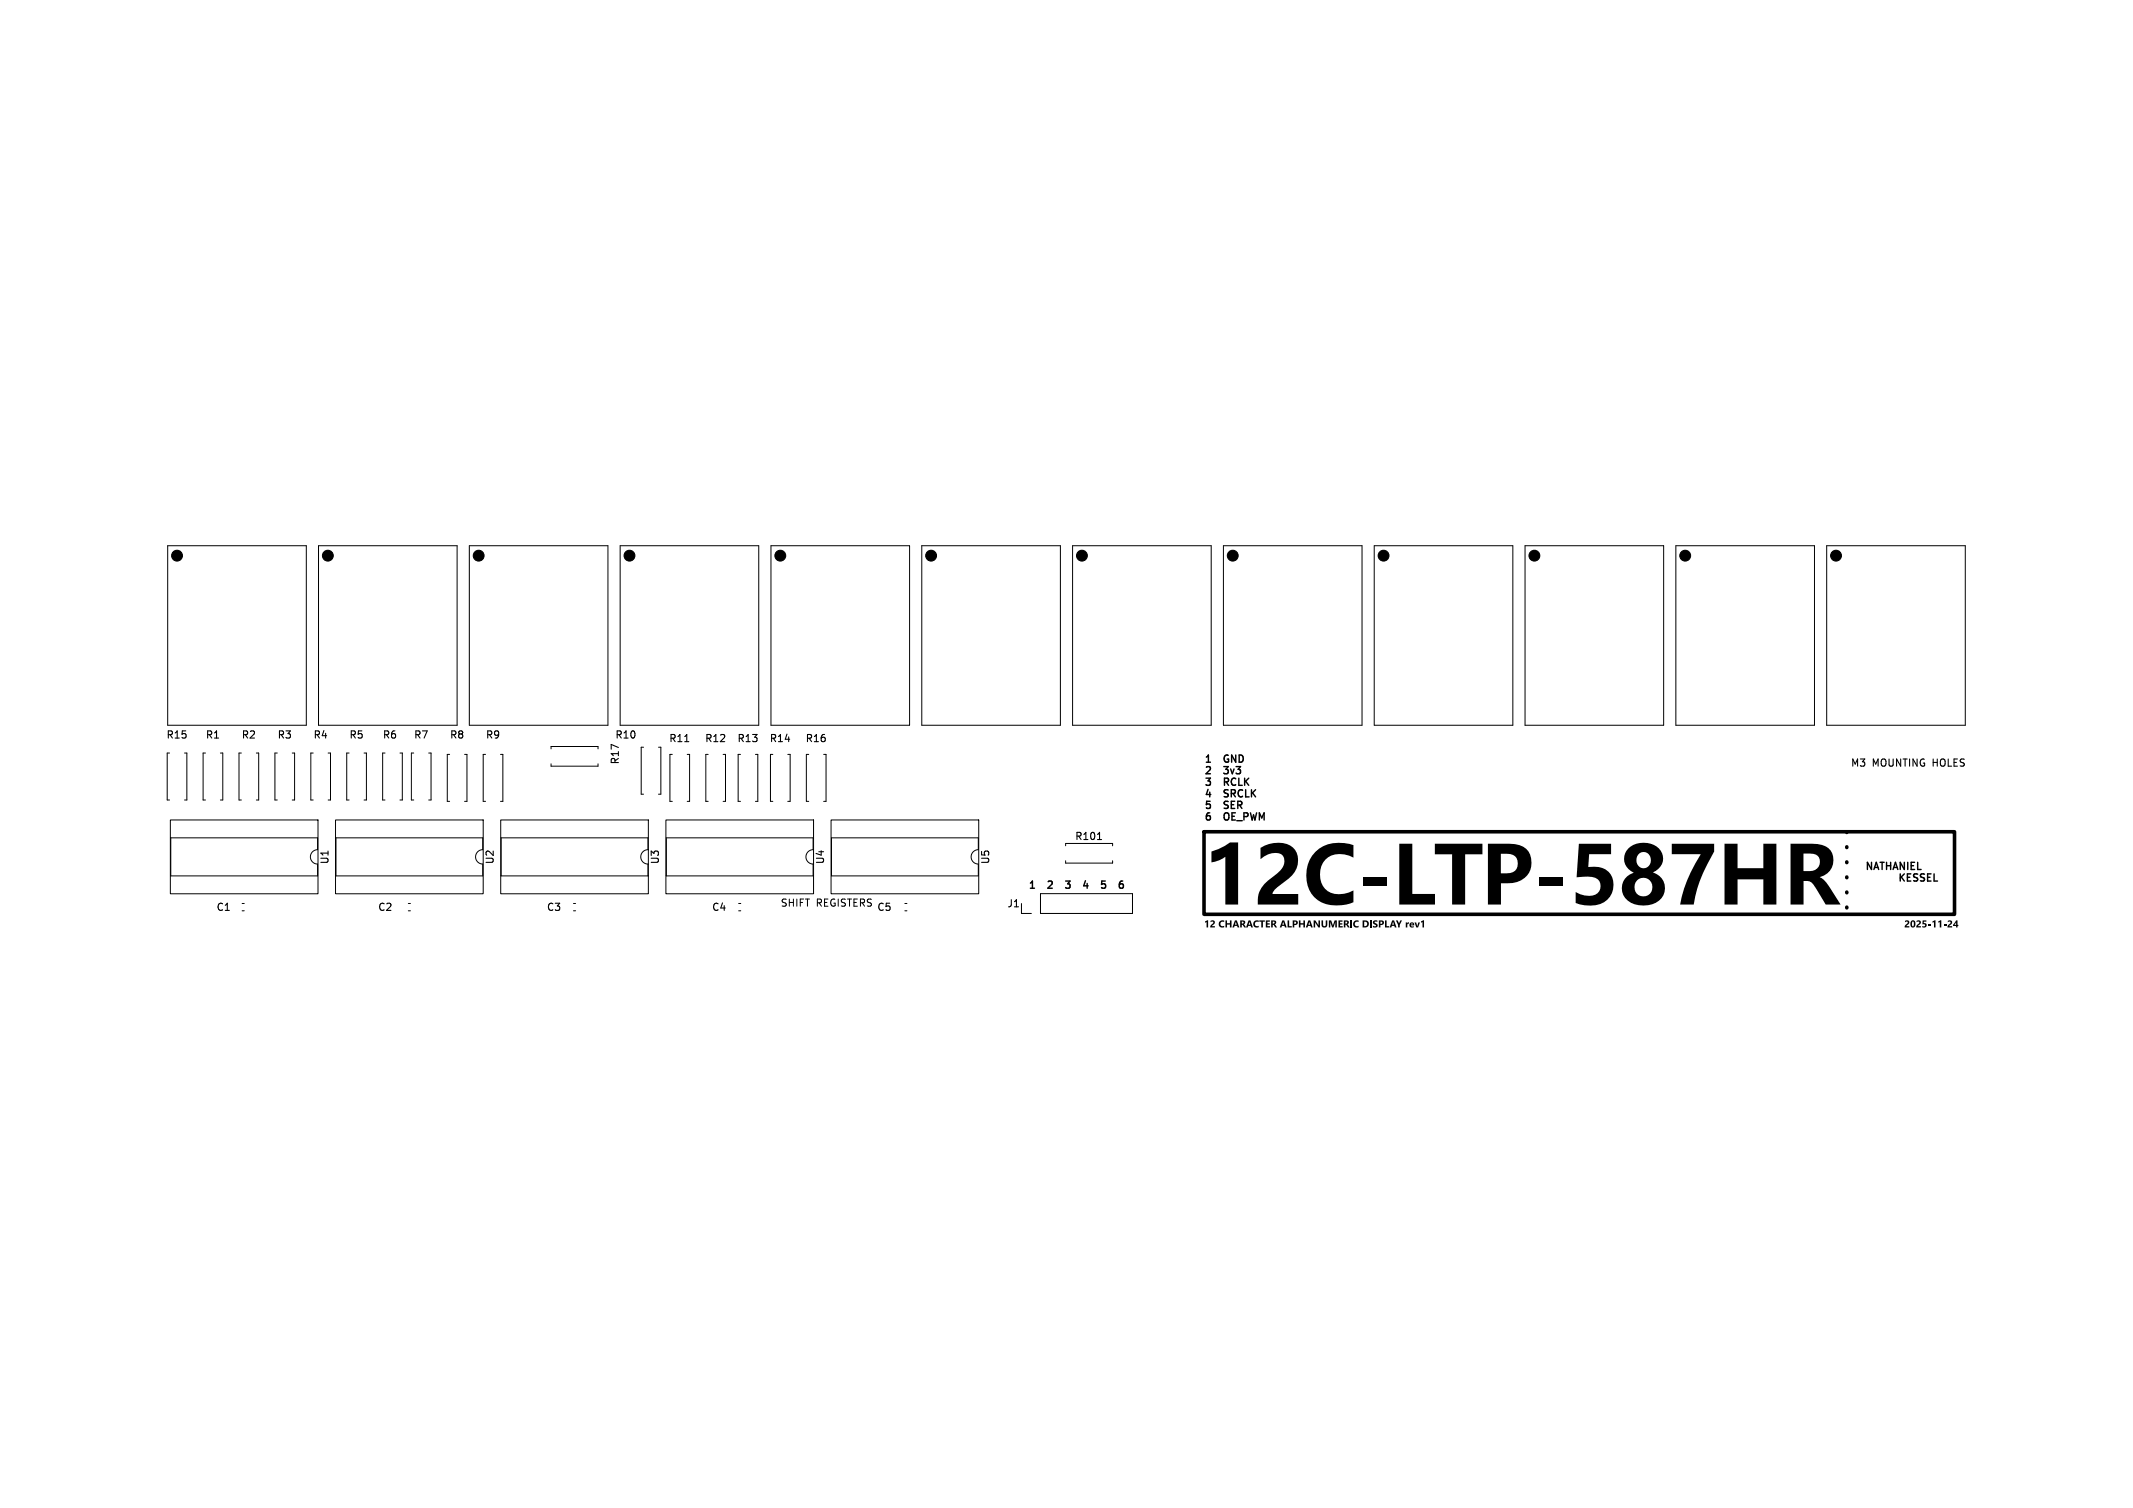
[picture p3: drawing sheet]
<svg xmlns="http://www.w3.org/2000/svg" width="297mm" height="210mm" viewBox="0 0 297 210" stroke-linecap="round" stroke-linejoin="round" font-family="sans-serif">
<defs><g id="words">
<g font-size="1.4">
<text x="23.1" y="103.1">R15</text>
<text x="28.5" y="103.1">R1</text>
<text x="33.5" y="103.1">R2</text>
<text x="38.5" y="103.1">R3</text>
<text x="43.5" y="103.1">R4</text>
<text x="48.5" y="103.1">R5</text>
<text x="53.2" y="103.1">R6</text>
<text x="57.5" y="103.1">R7</text>
<text x="62.5" y="103.1">R8</text>
<text x="67.5" y="103.1">R9</text>
<text x="85.6" y="103.1">R10</text>
<text x="86.4" y="106.6" transform="rotate(-90 86.4 106.6)">R17</text>
<text x="93.1" y="103.6">R11</text>
<text x="98.1" y="103.6">R12</text>
<text x="102.6" y="103.6">R13</text>
<text x="107.1" y="103.6">R14</text>
<text x="112.1" y="103.6">R16</text>
<text x="167.6" y="106.3">1</text>
<text x="167.6" y="107.9">2</text>
<text x="170.9" y="106.3">GND</text>
<text x="170.9" y="107.9">3v3</text>
<text x="257.6" y="106.8">M3</text>
<text x="260.8" y="106.8">MOUNTING</text>
<text x="269.3" y="106.8">HOLES</text>
<text x="167.6" y="109.5">3</text>
<text x="167.6" y="111.1">4</text>
<text x="167.6" y="112.7">5</text>
<text x="170.9" y="109.5">RCLK</text>
<text x="170.9" y="111.1">SRCLK</text>
<text x="170.9" y="112.7">SER</text>
<text x="149.6" y="117.2">R101</text>
<text x="167.6" y="114.3">6</text>
<text x="170.9" y="114.3">OE_PWM</text>
<text x="45.9" y="120.5" transform="rotate(-90 45.9 120.5)">U1</text>
<text x="68.9" y="120.5" transform="rotate(-90 68.9 120.5)">U2</text>
<text x="91.9" y="120.5" transform="rotate(-90 91.9 120.5)">U3</text>
<text x="114.9" y="120.5" transform="rotate(-90 114.9 120.5)">U4</text>
<text x="137.9" y="120.5" transform="rotate(-90 137.9 120.5)">U5</text>
<text x="143.2" y="123.8">1</text>
<text x="146.4" y="123.8">2</text>
<text x="153" y="123.8">4</text>
<text x="156.3" y="123.8">5</text>
<text x="259.6" y="121.2">NATHANIEL</text>
<text x="266.6" y="122.8">KESSEL</text>
<text x="30" y="127.1">C1</text>
<text x="52.5" y="127.1">C2</text>
<text x="76" y="127.1">C3</text>
<text x="99" y="127.1">C4</text>
<text x="108.7" y="126.3">SHIFT REGISTERS</text>
<text x="122" y="127.1">C5</text>
<text x="140.2" y="126.6">J1</text>
</g>
</g></defs>
<path d="M167.6 115.8h104.6v11.5h-104.6zM257.1 115.8v.1M257.1 117.9v.1M257.1 120v.1M257.1 122.1v.1M257.1 124.2v.1M257.1 126.3v.1" fill="none" stroke="#000" stroke-width=".5"/>
<g fill="#000">
<path d="M168.7 118.6l1-.4 1.6-.9h1.1v8.7h-1.8v-6.7a4.2 4.2 0 0 1-1.9 .8zM199.8 117.5h6.6v1.5h-2.4v7h-1.8v-7h-2.4zM207.2 117.5h2.9a3.2 3.2 0 0 1 2.7 1.1 2.91 2.91 0 0 1 0 3.1 2.91 2.91 0 0 1-2.9 1.3h-.9v3h-1.8v-4.4h1.8a2.21 2.21 0 0 0 2.2-.6 1.38 1.38 0 0 0 0-1.5 1.38 1.38 0 0 0-1.4-.6h-.8v2.7h-1.8zM226.7 118.1a3.2 3.2 0 0 1 4.5 .4 2 2 0 0 1-1 3 2.29 2.29 0 0 1 1.6 2.2 2.29 2.29 0 0 1-1.7 2.2 3.3 3.3 0 0 1-4.1-1.2l-.1-.5-.1-.7h1.8a1.28 1.28 0 0 0 1.8 1.2 1.28 1.28 0 0 0 .3-2.1 1.25 1.25 0 0 0-1.4-.3 1.25 1.25 0 0 0-.7 1.2h-1.8a2.19 2.19 0 0 1 1.7-2 2.15 2.15 0 0 1-1.3-1.7h1.7a1.04 1.04 0 0 0 1.1 1.1 1.04 1.04 0 0 0 .8-1.4 1.01 1.01 0 0 0-1.1-.8 1.01 1.01 0 0 0-.8 1.1h-1.7a1.98 1.98 0 0 1 .5-1.7zM232.8 117.5h5.9v1.1a19.6 19.6 0 0 0-2.9 7.4h-1.9a19 19 0 0 1 2.9-7h-4zM249.3 117.5h3a3.2 3.2 0 0 1 2.6 .9 2.44 2.44 0 0 1-1.5 3.8 2.9 2.9 0 0 1 1.3 1.3l1.6 2.5h-2.1l-1.3-2.2a1.52 1.52 0 0 0-1.8-1.1v3.3h-1.8v-4.7h1.8a2 2 0 0 0 2.1-.6 1.17 1.17 0 0 0 0-1.3 1.17 1.17 0 0 0-1.2-.5h-.9v2.4h-1.8zM167.8 128.3l.4-.1v1h-.2v-.8l-.2 .1zM168.6 128.2a.36 .36 0 0 1 .5 .1 .36 .36 0 0 1-.2 .6l-.2 .1h.5v.2h-.7l.1-.3 .2-.2a.2 .2 0 0 0 .1-.3 .2 .2 0 0 0-.3 0zM169.8 128.3l.2-.1h.4l.1 .2a.33 .33 0 0 0-.5 0 .33 .33 0 0 0 0 .5 .33 .33 0 0 0 .5 0v.2a.51 .51 0 0 1-.7-.1 .51 .51 0 0 1 0-.7zM170.6 128.2h.3v.4h.4v-.4h.2v1h-.2v-.4h-.4v.4h-.3zM172 128.2h.2l.4 1h-.3v-.3h-.4l-.1 .3h-.2l.1-.4h.5l-.1-.4-.1 .4h-.3zM172.7 128.2h.3a.28 .28 0 0 1 .4 .2 .28 .28 0 0 1-.2 .3l.3 .5h-.2l-.3-.4-.1 .4h-.2v-.6h.3l.2-.1-.1-.1-.2-.1v.3h-.2z"/>
<path d="M173.9 128.2h.2l.4 1h-.3v-.3h-.4l-.1 .3h-.2l.1-.4h.5l-.1-.4-.1 .4h-.3zM174.6 128.3l.2-.1h.4l.1 .2a.33 .33 0 0 0-.5 0 .33 .33 0 0 0 0 .5 .33 .33 0 0 0 .5 0v.2a.51 .51 0 0 1-.7-.1 .51 .51 0 0 1 0-.7zM175.3 128.2h.8v.2h-.3v.8h-.2v-.8h-.3zM176.3 128.2h.5v.2h-.3v.2h.3v.2h-.3v.2h.3v.2h-.5zM175.5 118.1a4 4 0 0 1 4.5-.1 2.88 2.88 0 0 1-.6 4.4 7.5 7.5 0 0 0-2.2 1.9v.2h3.6v1.5h-5.7a3.6 3.6 0 0 1 1.4-3.4l.9-.6a2.68 2.68 0 0 0 1.4-2.1 1.05 1.05 0 0 0-1.2-1.1 3.1 3.1 0 0 0-2.1 .9zM177 128.2h.4a.28 .28 0 0 1 .3 .2 .28 .28 0 0 1-.2 .3l.3 .5h-.2l-.3-.4-.1 .4h-.2v-.6h.4l.1-.1-.1-.1-.2-.1v.3h-.2zM178.6 128.2h.2l.4 1h-.3v-.3h-.4l-.1 .3h-.2l.1-.4h.5l-.1-.4-.2 .4h-.2zM179.3 128.2h.2v.8h.4v.2h-.6zM180 128.2h.3a.34 .34 0 0 1 .4 .4 .34 .34 0 0 1-.5 .2v.4h-.2v-.5h.2a.18 .18 0 0 0 .3-.2 .18 .18 0 0 0-.3-.2v.4h-.2zM180.9 128.2h.2v.4h.4v-.4h.2v1h-.2v-.4h-.4v.4h-.2zM182.2 128.2h.2l.4 1h-.2l-.1-.3h-.4v.3h-.3l.2-.4h.4l-.1-.4-.1 .4h-.2zM182.9 128.2h.3l.4 .7v-.7h.2v1h-.2l-.5-.7v.7h-.2z"/>
<path d="M184 128.2h.2v.5a.19 .19 0 0 0 .2 .3 .19 .19 0 0 0 .2-.2v-.6h.2v.5a.41 .41 0 0 1-.4 .5 .41 .41 0 0 1-.4-.5zM185 128.2h.4l.2 .7 .2-.7h.3v1h-.2v-.8l-.2 .8h-.2l-.3-.8v.8h-.2zM186.4 128.2h.5v.2h-.3v.2h.3v.2h-.3v.2h.4v.2h-.6zM187.1 128.2h.4a.28 .28 0 0 1 .3 .2 .28 .28 0 0 1-.2 .3l.3 .5h-.2l-.3-.4-.1 .4h-.2v-.6h.4l.1-.1-.1-.1-.2-.1v.3h-.2zM188 128.2h.2v1h-.2zM183.1 118.6a5.1 5.1 0 0 1 5.4-.9v1.7a3 3 0 0 0-4.5 1.2 2.8 2.8 0 0 0 1.8 3.9 4.1 4.1 0 0 0 2.7-.5v1.6a5.6 5.6 0 0 1-5-.2 4.6 4.6 0 0 1-.4-6.8zM188.6 128.3l.2-.1h.3l.1 .2a.33 .33 0 0 0-.5 0 .33 .33 0 0 0 0 .5 .33 .33 0 0 0 .5 0v.2a.51 .51 0 0 1-.7-.1 .51 .51 0 0 1 .1-.7zM189.7 128.2h.4a.49 .49 0 0 1 .5 .5 .49 .49 0 0 1-.5 .5h-.4v-.2h.3a.32 .32 0 0 0 .4-.3 .32 .32 0 0 0-.4-.3v.6h-.3zM190.8 128.2h.2v1h-.2zM191.2 128.3l.3-.1h.3v.2h-.1a.15 .15 0 0 0-.3 0 .15 .15 0 0 0 .2 .2 .33 .33 0 0 1 .2 .5 .33 .33 0 0 1-.5 .1l-.1-.1v-.2l.2 .1 .2-.1-.4-.3zM192 128.2h.3a.34 .34 0 0 1 .4 .4 .34 .34 0 0 1-.5 .2v.4h-.2v-.5h.2a.18 .18 0 0 0 .3-.2 .18 .18 0 0 0-.3-.2v.4h-.2zM189.8 122.1h3.3v1.2h-3.3z"/>
<path d="M192.9 128.2h.2v.8h.3v.2h-.5zM193.8 128.2h.3l.4 1h-.3l-.1-.3h-.3l-.1 .3h-.2l.1-.4h.5l-.1-.4-.2 .4h-.2zM194.4 128.2h.2l.2 .4 .2-.4h.2l-.3 .6v.4h-.2v-.4zM195.7 128.5h.3v.1l.2-.1v.2h-.2v.5h-.3zM196.4 128.5h.1a.33 .33 0 0 1 .4 .4h-.4l.1 .1h.3l-.1 .2a.37 .37 0 0 1-.4-.1 .37 .37 0 0 1-.1-.4h.4l-.1-.1-.1 .1h-.2zM197 128.5h.2l.1 .5 .2-.5h.2l-.2 .7h-.3zM197.9 128.3l.4-.1v1h-.2v-.8l-.2 .1zM194.8 117.5h1.9v7h3.1v1.5h-5zM214.4 122.1h3.2v1.2h-3.2zM219.8 117.5h4.5v1.5h-3l-.1 1.7a2.98 2.98 0 0 1 3.1 1 2.89 2.89 0 0 1-.1 3.1 2.89 2.89 0 0 1-2.8 1.3h-.8l-1.2-.3v-1.6a2.77 2.77 0 0 0 3 .2 1.29 1.29 0 0 0 .4-1.4 1.29 1.29 0 0 0-1.1-.9l-2.2 .1zM240.1 117.5h1.8v3.4h3.6v-3.4h1.8v8.5h-1.8v-3.5h-3.6v3.5h-1.8zM265.3 128.2a.36 .36 0 0 1 .5 .1 .36 .36 0 0 1-.3 .6l-.1 .1h.5v.2h-.7l.1-.3 .2-.2a.2 .2 0 0 0 .1-.3 .2 .2 0 0 0-.3 0z"/>
<path d="M266.1 128.2h.1a.51 .51 0 0 1 .5 .4 .51 .51 0 0 1-.2 .6h-.1a.38 .38 0 0 1-.4-.5h.2v.2a.11 .11 0 0 0 .2 .1 .11 .11 0 0 0 .1-.1 .36 .36 0 0 0-.2-.6l-.1 .4h-.2zM266.9 128.2a.36 .36 0 0 1 .6 .1 .36 .36 0 0 1-.3 .6l-.1 .1h.4v.2h-.7l.1-.3 .2-.2a.2 .2 0 0 0 .1-.3 .2 .2 0 0 0-.3 0zM267.7 128.2h.5v.2h-.3v.2a.34 .34 0 0 1 .4 .4 .34 .34 0 0 1-.6 .2v-.3l.2 .1 .2-.1a.22 .22 0 0 0-.2-.2 .22 .22 0 0 0-.2 0zM268.5 128.7h.3v.2h-.3zM269.1 128.3l.4-.1v1h-.2v-.8l-.2 .1zM269.9 128.3l.4-.1v1h-.2v-.8l-.2 .1zM270.6 128.7h.4v.2h-.4zM271.2 128.2a.36 .36 0 0 1 .6 .1 .36 .36 0 0 1-.3 .6l-.1 .1h.4v.2h-.6v-.3l.2-.2a.2 .2 0 0 0 .2-.3 .2 .2 0 0 0-.4 0zM272.4 128.2h.2v.6h.1l-.1 .4h-.2v-.2h-.5v-.2h.5v-.3l-.3 .3h-.2z"/>
</g>
<g fill="none" stroke="#000" stroke-width=".2">
<path d="M170.4 106.8h.6M170.4 107.7l.1 .1M170.4 110.9l.2 .1M170.4 112.5l.2 .1M170.5 110.1v.3M170.5 111.7v.3M170.5 108.4v1M170.5 108.9h.4M170.5 105.3l-.1 .3 .1 .4M170.6 113.2a.71 .71 0 0 0 0 .9M146 122.7l-.1 .1M146.5 123.1l-.6 .6h.6"/>
<path d="M148.4 122.7h.6l-.3 .4 .2 .1v.4l-.1 .1-.4-.1M151.1 122.6l-.2 .8h.6M151.4 123v.7M264.6 121.7v1M264.7 122.1l.5 .6M265.2 121.7l-.6 .6M265.6 121.7v1h.5M265.6 122.2h.3"/>
</g>
<path d="M95.3 103.3h.6M152.8 116.9h.6" fill="none" stroke="#000" stroke-width=".15"/>
<g fill="none" stroke="#000" stroke-width=".14">
<path d="M23.3 76h19.3v25h-19.3zM44.4 76h19.2v25h-19.2zM65.3 76h19.4v25h-19.4zM86.3 76h19.3v25h-19.3zM107.4 76h19.2v25h-19.2zM128.3 76h19.3v25h-19.3zM149.3 76h19.4v25h-19.4zM170.3 76h19.3v25h-19.3zM191.4 76h19.2v25h-19.2zM212.3 76h19.4v25h-19.4zM233.3 76h19.4v25h-19.4zM254.3 76h19.3v25h-19.3z"/>
<path d="M23.6 104.9h-.3v6.5h.3M23.7 114.2h20.6v10.3h-20.6zM23.8 116.7h20.4v1.6a1 1 0 0 0-1 1 1 1 0 0 0 1 1v1.7h-20.4zM25.7 104.9h.3v6.5h-.3M28.6 104.9h-.3v6.5h.3M30.7 104.9h.3v6.5h-.3M33.6 104.9h-.3v6.5h.3M35.7 104.9h.3v6.5h-.3M38.6 104.9h-.3v6.5h.3M40.7 104.9h.3v6.5h-.3M43.6 104.9h-.3v6.5h.3M45.7 104.9h.3v6.5h-.3"/>
<path d="M46.7 114.2h20.6v10.3h-20.6zM46.8 116.7h20.4v1.6a1 1 0 0 0-1 1 1 1 0 0 0 1 1v1.7h-20.4zM48.6 104.9h-.3v6.5h.3M50.7 104.9h.3v6.5h-.3M53.6 104.9h-.3v6.5h.3M55.7 104.9h.3v6.5h-.3M57.6 104.9h-.3v6.5h.3M59.7 104.9h.3v6.5h-.3M62.6 105.1h-.3v6.5h.3M64.7 105.1h.3v6.5h-.3M67.6 105.1h-.3v6.5h.3M69.7 105.1h.3v6.5h-.3"/>
<path d="M69.7 114.2h20.6v10.3h-20.6zM69.8 116.7h20.4v1.6a1 1 0 0 0-1 1 1 1 0 0 0 1 1v1.7h-20.4zM76.7 104.3v-.3h6.6v.3M76.7 106.4v.3h6.6v-.3M89.6 104.1h-.3v6.5h.3M91.7 104.1h.3v6.5h-.3M92.7 114.2h20.6v10.3h-20.6zM92.8 116.7h20.4v1.6a1 1 0 0 0-1 1 1 1 0 0 0 1 1v1.7h-20.4zM93.6 105.1h-.3v6.5h.3M95.7 105.1h.3v6.5h-.3M98.6 105.1h-.3v6.5h.3M100.7 105.1h.3v6.5h-.3"/>
<path d="M103.1 105.1h-.3v6.5h.3M105.2 105.1h.3v6.5h-.3M107.6 105.1h-.3v6.5h.3M109.7 105.1h.3v6.5h-.3M112.6 105.1h-.3v6.5h.3M114.7 105.1h.3v6.5h-.3M115.7 114.2h20.6v10.3h-20.6zM115.8 116.7h20.4v1.6a1 1 0 0 0-1 1 1 1 0 0 0 1 1v1.7h-20.4zM148.4 117.8v-.3h6.5v.3M148.4 119.9v.3h6.5v-.3M33.7 125.8h.3M33.7 126.8h.3"/>
<path d="M56.9 125.8h.2M56.9 126.8h.2M79.9 125.8h.2M79.9 126.8h.2M102.9 125.8h.2M102.9 126.8h.2M126 125.8h.3M126 126.8h.3M142.2 125.8v1.4h1.4M144.9 124.5h12.8v2.7h-12.8z"/>
</g>
<g fill="#000" stroke="#000" stroke-width=".14">
<circle cx="24.6" cy="77.4" r=".76"/>
<circle cx="45.7" cy="77.4" r=".76"/>
<circle cx="66.6" cy="77.4" r=".76"/>
<circle cx="87.6" cy="77.4" r=".76"/>
<circle cx="108.6" cy="77.4" r=".76"/>
<circle cx="129.6" cy="77.4" r=".76"/>
<circle cx="150.6" cy="77.4" r=".76"/>
<circle cx="171.7" cy="77.4" r=".76"/>
<circle cx="192.6" cy="77.4" r=".76"/>
<circle cx="213.6" cy="77.4" r=".76"/>
<circle cx="234.6" cy="77.4" r=".76"/>
<circle cx="255.7" cy="77.4" r=".76"/>
</g>
<use href="#words"/>
</svg>
